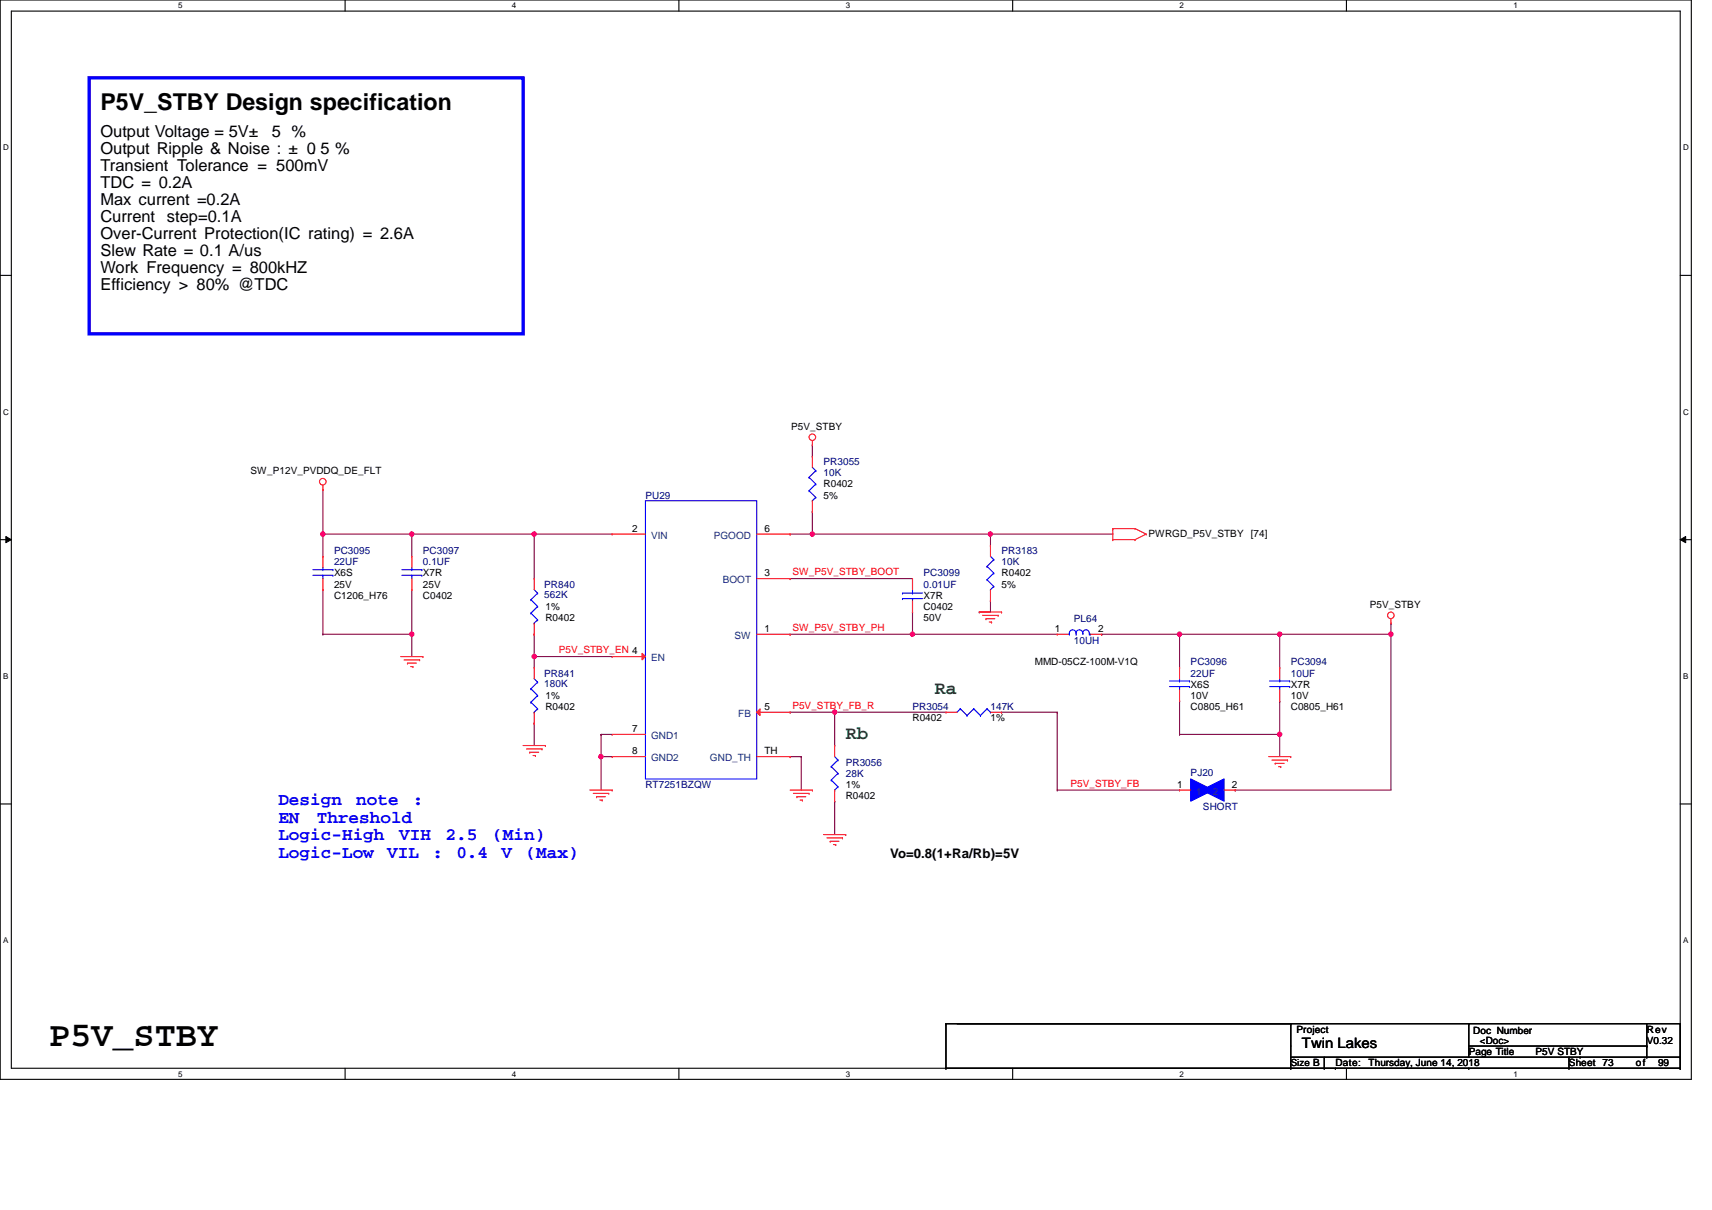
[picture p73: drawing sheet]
<svg xmlns="http://www.w3.org/2000/svg" width="297mm" height="210mm" viewBox="0 0 297 210" stroke-linecap="round" stroke-linejoin="round" font-family="sans-serif">
<defs><g id="words">
<text font-size="6.1" x="8.5" y="181.5">P5V_STBY</text>
<text font-size="4" x="17.4" y="19.2">P5V_STBY Design specification</text>
<g font-size="3.2" fill="#008000">
<text x="162.2" y="120.4">Ra</text>
<text x="146.7" y="128.2">Rb</text>
</g>
<g font-size="3.1" fill="#00f">
<text x="48.3" y="139.6">Design</text>
<text x="48.3" y="142.7">EN</text>
<text x="55" y="142.7">Threshold</text>
<text x="61.8" y="139.6">note</text>
<text x="71.6" y="139.6">:</text>
<text x="48.3" y="145.8">Logic-High</text>
<text x="48.3" y="148.8">Logic-Low</text>
<text x="67.2" y="148.8">VIL</text>
<text x="69.3" y="145.8">VIH</text>
<text x="75" y="148.8">:</text>
<text x="77.3" y="145.8">2.5</text>
<text x="79.2" y="148.8">0.4</text>
<text x="85.4" y="145.8">(Min)</text>
<text x="87" y="148.8">V</text>
<text x="91.2" y="148.8">(Max)</text>
</g>
<g font-size="2.9">
<text x="17.4" y="23.8">Output Voltage = 5V±</text>
<text x="47.2" y="23.8">5 %</text>
<text x="17.4" y="26.7">Output Ripple &amp; Noise : ± 0. 5 %</text>
<text x="17.4" y="29.7">Transient Tolerance = 500mV</text>
<text x="17.4" y="32.6">TDC = 0.2A</text>
<text x="17.4" y="35.6">Max current =0.2A</text>
<text x="17.4" y="38.5">Current</text>
<text x="17.4" y="41.4">Over-Current Protection(IC rating) = 2.6A</text>
<text x="29" y="38.5">step=0.1A</text>
<text x="17.4" y="44.4">Slew Rate = 0.1 A/us</text>
<text x="17.4" y="47.3">Work Frequency = 800kHZ</text>
<text x="17.4" y="50.3">Efficiency &gt; 80% @TDC</text>
</g>
<text font-size="2.5" x="225.9" y="181.8">Twin Lakes</text>
<text font-size="2.3" x="154.5" y="148.8">Vo=0.8(1+Ra/Rb)=5V</text>
<g font-size="1.7">
<text x="137.3" y="74.5">P5V_STBY</text>
<text x="43.5" y="82.2">SW_P12V_PVDDQ_DE_FLT</text>
<text x="142.9" y="84.5">R0402</text>
<text x="142.9" y="86.5">5%</text>
<text x="109.7" y="92.2">2</text>
<text x="132.6" y="92.2">6</text>
<text x="199.3" y="93.2">PWRGD_P5V_STBY</text>
<text x="217" y="93.2">[74]</text>
<text x="58" y="100">X6S</text>
<text x="58" y="101.9">25V</text>
<text x="73.4" y="100">X7R</text>
<text x="73.4" y="101.9">25V</text>
<text x="132.6" y="100">3</text>
<text x="173.8" y="100">R0402</text>
<text x="173.8" y="101.9">5%</text>
<text x="58" y="103.8">C1206_H76</text>
<text x="73.4" y="103.8">C0402</text>
<text x="94.6" y="105.8">1%</text>
<text x="94.6" y="107.7">R0402</text>
<text x="160.2" y="105.8">C0402</text>
<text x="160.2" y="107.7">50V</text>
<text x="160.2" y="103.8">X7R</text>
<text x="237.7" y="105.4">P5V_STBY</text>
<text x="132.6" y="109.6">1</text>
<text x="183" y="109.6">1</text>
<text x="190.6" y="109.6">2</text>
<text x="179.6" y="115.4">MMD-05CZ-100M-V1Q</text>
<text x="206.6" y="119.3">X6S</text>
<text x="224" y="119.3">X7R</text>
<text x="94.6" y="121.2">1%</text>
<text x="94.6" y="123.1">R0402</text>
<text x="132.6" y="123.1">5</text>
<text x="158.3" y="125.1">R0402</text>
<text x="171.8" y="125.1">1%</text>
<text x="206.6" y="121.2">10V</text>
<text x="206.6" y="123.1">C0805_H61</text>
<text x="224" y="121.2">10V</text>
<text x="224" y="123.1">C0805_H61</text>
<text x="109.7" y="127">7</text>
<text x="109.7" y="130.9">8</text>
<text x="132.6" y="130.9">TH</text>
<text x="146.7" y="136.7">1%</text>
<text x="204.3" y="136.7">1</text>
<text x="213.7" y="136.7">2</text>
<text x="146.7" y="138.6">R0402</text>
<text x="224.9" y="179.1">Project</text>
<text x="255.6" y="179.3">Doc Number</text>
<text x="285.7" y="179.1">Rev</text>
<text x="224" y="184.9">Size B</text>
<text x="231.7" y="184.9">Date:</text>
<text x="237.5" y="184.9">Thursday, June 14, 2018</text>
<text x="254.8" y="183">Page Title</text>
<text x="256.8" y="181.1">&lt;Doc&gt;</text>
<text x="266.4" y="183">P5V STBY</text>
<text x="272.2" y="184.9">Sheet 73</text>
<text x="283.8" y="184.9">of</text>
<text x="285.7" y="181.1">V0.32</text>
<text x="287.7" y="184.9">99</text>
</g>
<g font-size="1.7" fill="#000080">
<text x="142.9" y="80.7">PR3055</text>
<text x="142.9" y="82.6">10K</text>
<text x="112" y="86.5">PU29</text>
<text x="58" y="96.1">PC3095</text>
<text x="58" y="98.1">22UF</text>
<text x="73.4" y="96.1">PC3097</text>
<text x="73.4" y="98.1">0.1UF</text>
<text x="94.4" y="101.9">PR840</text>
<text x="160.2" y="100">PC3099</text>
<text x="160.2" y="101.9">0.01UF</text>
<text x="173.8" y="96.1">PR3183</text>
<text x="173.8" y="98.1">10K</text>
<text x="94.4" y="103.7">562K</text>
<text x="186.3" y="107.9">PL64</text>
<text x="186.3" y="111.8">10UH</text>
<text x="94.4" y="117.4">PR841</text>
<text x="94.4" y="119.1">180K</text>
<text x="206.6" y="115.4">PC3096</text>
<text x="206.6" y="117.4">22UF</text>
<text x="224" y="115.4">PC3094</text>
<text x="224" y="117.4">10UF</text>
<text x="158.3" y="123.1">PR3054</text>
<text x="171.8" y="123.1">147K</text>
<text x="112" y="136.7">RT7251BZQW</text>
<text x="146.7" y="132.8">PR3056</text>
<text x="146.7" y="134.7">28K</text>
<text x="206.6" y="134.5">PJ20</text>
<text x="208.7" y="140.5">SHORT</text>
</g>
<g font-size="1.7" fill="#004080">
<text x="113" y="93.4">VIN</text>
<text x="123.8" y="93.4">PGOOD</text>
<text x="125.4" y="101.2">BOOT</text>
<text x="127.4" y="110.8">SW</text>
<text x="113" y="114.7">EN</text>
<text x="128.1" y="124.3">FB</text>
<text x="113" y="128.2">GND1</text>
<text x="113" y="132">GND2</text>
<text x="123.2" y="132">GND_TH</text>
<text x="207.6" y="137.8">1</text>
<text x="210.4" y="137.8">2</text>
</g>
<g font-size="1.7" fill="#f00">
<text x="137.5" y="99.8">SW_P5V_STBY_BOOT</text>
<text x="96.9" y="113.3">P5V_STBY_EN 4</text>
<text x="137.5" y="109.4">SW_P5V_STBY_PH</text>
<text x="137.5" y="123">P5V_STBY_FB_R</text>
<text x="185.7" y="136.5">P5V_STBY_FB</text>
</g>
<g font-size="1.4">
<text x="30.9" y="1.5">5</text>
<text x="88.8" y="1.5">4</text>
<text x="146.7" y="1.5">3</text>
<text x="204.7" y="1.5">2</text>
<text x="262.6" y="1.5">1</text>
<text x=".5" y="26.1">D</text>
<text x="292" y="26.1">D</text>
<text x=".5" y="71.9">C</text>
<text x="292" y="71.9">C</text>
<text x=".5" y="117.8">B</text>
<text x="292" y="117.8">B</text>
<text x=".5" y="163.6">A</text>
<text x="292" y="163.6">A</text>
<text x="30.9" y="186.8">5</text>
<text x="88.8" y="186.8">4</text>
<text x="146.7" y="186.8">3</text>
<text x="204.7" y="186.8">2</text>
<text x="262.6" y="186.8">1</text>
</g>
</g></defs>
<path d="M0 0h293.5v187.2h-293.5zM2 1.9h289.5v183.4h-289.5z" fill="none" stroke="#000" stroke-width=".19"/>
<g fill="#fff">
<path d="M30.9 .2h.8v1.6h-.8z"/>
<path d="M30.9 185.5h.8v1.6h-.8z"/>
</g>
<path d="M59.9 0v1.9M59.9 185.3v1.9" fill="none" stroke="#000" stroke-width=".19"/>
<g fill="#fff">
<path d="M88.8 .2h.8v1.6h-.8z"/>
<path d="M88.8 185.5h.8v1.6h-.8z"/>
</g>
<path d="M117.8 0v1.9M117.8 185.3v1.9" fill="none" stroke="#000" stroke-width=".19"/>
<g fill="#fff">
<path d="M146.7 .2h.8v1.6h-.8z"/>
<path d="M146.7 185.5h.8v1.6h-.8z"/>
</g>
<path d="M175.7 0v1.9M175.7 185.3v1.9" fill="none" stroke="#000" stroke-width=".19"/>
<g fill="#fff">
<path d="M204.7 .2h.7v1.6h-.7z"/>
<path d="M204.7 185.5h.7v1.6h-.7z"/>
</g>
<path d="M233.6 0v1.9M233.6 185.3v1.9" fill="none" stroke="#000" stroke-width=".19"/>
<g fill="#fff">
<path d="M262.6 .2h.7v1.6h-.7z"/>
<path d="M262.6 185.5h.7v1.6h-.7z"/>
<path d="M.5 24.8h1v1.6h-1z"/>
<path d="M292 24.8h1v1.6h-1z"/>
<path d="M.5 70.7h1v1.5h-1z"/>
<path d="M292 70.7h1v1.5h-1z"/>
</g>
<path d="M0 47.8h2M291.5 47.8h2" fill="none" stroke="#000" stroke-width=".19"/>
<g fill="#fff">
<path d="M.5 116.5h.9v1.6h-.9z"/>
<path d="M292 116.5h.9v1.6h-.9z"/>
</g>
<path d="M0 93.6h2M291.5 93.6h2" fill="none" stroke="#000" stroke-width=".19"/>
<path d="M1 93.1l1 .5-1 .5zM291.5 93.6l1-.5v1z" fill="#000"/>
<path d="M1 93.1l1 .5-1 .5zM291.5 93.6l1-.5v1z" fill="none" stroke="#000" stroke-width=".17"/>
<g fill="#fff">
<path d="M.5 162.4h.9v1.5h-.9z"/>
<path d="M292 162.4h.9v1.5h-.9z"/>
</g>
<path d="M0 139.5h2M291.5 139.5h2" fill="none" stroke="#000" stroke-width=".19"/>
<path d="M15.5 13.5h75.3v44.4h-75.3z" fill="none" stroke="#00f" stroke-width=".57"/>
<path d="M140.9 88.8h.1M140.9 92.6h.1M140.9 92.6h52.2M140.9 88.8v3.8M171.8 92.6h.1" fill="none" stroke="#800040" stroke-width=".19"/>
<circle cx="171.8" cy="92.6" r=".38" fill="#f0f"/>
<circle cx="171.8" cy="92.6" r=".38" fill="none" stroke="#f0f" stroke-width=".19"/>
<circle cx="140.9" cy="92.6" r=".38" fill="#f0f"/>
<circle cx="140.9" cy="92.6" r=".38" fill="none" stroke="#f0f" stroke-width=".19"/>
<path d="M137.1 100.4h.1M137.1 110h.1M137.1 100.4h21.2M158.3 106.2h.1M158.3 106.2v3.8h-21.2M169.9 106.2h.1M171.8 104.2h.1M171.8 104.2v2h-1.9M191.2 110h.1M191.2 110h13.5M241.3 108.1h.1M241.3 108.1v1.9" fill="none" stroke="#800040" stroke-width=".19"/>
<circle cx="158.3" cy="110" r=".38" fill="#f0f"/>
<circle cx="158.3" cy="110" r=".38" fill="none" stroke="#f0f" stroke-width=".19"/>
<path d="M104.3 127.4h.1M104.3 127.4h1.9M104.3 127.4v3.9" fill="none" stroke="#800040" stroke-width=".19"/>
<circle cx="104.3" cy="131.3" r=".38" fill="#f0f"/>
<circle cx="104.3" cy="131.3" r=".38" fill="none" stroke="#f0f" stroke-width=".19"/>
<g fill="none" stroke="#800040" stroke-width=".19">
<path d="M137.1 92.6h.1M137.1 92.6h3.8M158.3 110h.1M158.3 110h25.1M241.3 110h.1M241.3 110v27.1M104.3 131.3h.1M104.3 131.3h1.9M104.3 131.3v5.8M139 131.3h.1M139 131.3v5.8M144.8 139h.1"/>
<path d="M144.8 139v5.8"/>
</g>
<circle cx="241.3" cy="110" r=".38" fill="#f0f"/>
<circle cx="241.3" cy="110" r=".38" fill="none" stroke="#f0f" stroke-width=".19"/>
<path d="M144.8 123.5h.1M144.8 123.5v5.8M144.8 123.5h19.3" fill="none" stroke="#800040" stroke-width=".19"/>
<circle cx="144.8" cy="123.5" r=".38" fill="#f0f"/>
<circle cx="144.8" cy="123.5" r=".38" fill="none" stroke="#f0f" stroke-width=".19"/>
<g fill="none" stroke="#800040" stroke-width=".19">
<path d="M140.9 77.2h.1M140.9 77.2v1.9M71.5 92.6h.1M71.5 92.6v3.9M71.5 110h.1M71.5 110v3.9M137.1 123.5h.1M137.1 131.3h.1M137.1 123.5h7.7M137.1 131.3h1.9M183.4 123.5h.1M183.4 137.1h.1"/>
<path d="M183.4 123.5v13.6M183.4 137.1h21.3M214.3 137.1h.1M214.3 137.1h27"/>
</g>
<circle cx="71.4" cy="92.6" r=".38" fill="#f0f"/>
<circle cx="71.4" cy="92.6" r=".38" fill="none" stroke="#f0f" stroke-width=".19"/>
<path d="M56 92.6h.1M56 92.6v3.9M71.5 92.6h.1M71.5 92.6h21.2M71.5 102.3h.1M71.5 102.3v7.7" fill="none" stroke="#800040" stroke-width=".19"/>
<circle cx="56" cy="92.6" r=".38" fill="#f0f"/>
<circle cx="56" cy="92.6" r=".38" fill="none" stroke="#f0f" stroke-width=".19"/>
<path d="M56 102.3h.1M56 110h.1M56 102.3v7.7M56 110h15.5" fill="none" stroke="#800040" stroke-width=".19"/>
<circle cx="71.4" cy="110" r=".38" fill="#f0f"/>
<circle cx="71.4" cy="110" r=".38" fill="none" stroke="#f0f" stroke-width=".19"/>
<path d="M56 92.6h.1M56 92.6h15.5M92.7 92.6h.1M92.7 92.6h13.5M222 110h.1M222 110v5.8M204.7 121.6h.1M204.7 127.4h.1M204.7 121.6v5.8M222 121.6h.1M222 121.6v5.8h-17.3" fill="none" stroke="#800040" stroke-width=".19"/>
<circle cx="222" cy="127.4" r=".38" fill="#f0f"/>
<circle cx="222" cy="127.4" r=".38" fill="none" stroke="#f0f" stroke-width=".19"/>
<path d="M204.7 110h.1M204.7 110v5.8M204.7 110h17.3M222 127.4h.1M222 127.4v3.9" fill="none" stroke="#800040" stroke-width=".19"/>
<circle cx="222" cy="110" r=".38" fill="#f0f"/>
<circle cx="222" cy="110" r=".38" fill="none" stroke="#f0f" stroke-width=".19"/>
<circle cx="204.6" cy="110" r=".38" fill="#f0f"/>
<circle cx="204.6" cy="110" r=".38" fill="none" stroke="#f0f" stroke-width=".19"/>
<path d="M92.7 92.6h.1M92.7 92.6v7.8M222 110h.1M222 110h19.3" fill="none" stroke="#800040" stroke-width=".19"/>
<circle cx="92.7" cy="92.6" r=".38" fill="#f0f"/>
<circle cx="92.7" cy="92.6" r=".38" fill="none" stroke="#f0f" stroke-width=".19"/>
<path d="M92.7 110h.1M92.7 110v3.9" fill="none" stroke="#800040" stroke-width=".19"/>
<circle cx="92.7" cy="113.9" r=".38" fill="#f0f"/>
<circle cx="92.7" cy="113.9" r=".38" fill="none" stroke="#f0f" stroke-width=".19"/>
<path d="M56 84.9h.1M56 84.9v7.7M171.8 92.6h.1M171.8 92.6v2M92.7 113.9h.1M92.7 113.9h13.5M92.7 113.9v1.9M92.7 125.5h.1M92.7 125.5v3.8M173.8 123.5h.1M173.8 123.5h9.6" fill="none" stroke="#800040" stroke-width=".19"/>
<g fill="none" stroke="#f00" stroke-width=".19">
<path d="M140.9 77.2h.1M140.9 76.4v.8M56 84.9h.1M56 84.2v.7M106.2 92.6h.1M106.2 92.6h5.8M131.3 92.6h5.8M137.1 92.6h.1M193.1 93.6h.1M193.1 91.7h.1M193.1 91.7h3.8M193.1 93.6h3.8"/>
<path d="M193.1 91.7v1.9M196.9 91.7h.1M196.9 93.6h.1M196.9 91.7l2 .9M198.9 92.6h.1M198.9 92.6l-2 1M69.5 113.9h3.9M70.1 114.5h2.7M70.7 115h.1M70.7 115h1.5M71.3 115.6h.3M71.6 115.6h.1"/>
<path d="M72.8 114.5h.1M73.4 113.9h.1M92.7 115.8h.1M92.7 115.8v2M131.3 110h5.8M137.1 110h.1M169.9 106.2h3.9M170.5 106.7h2.7M171.1 107.3h.1M171.1 107.3h1.5M171.6 107.9h.4M172 107.9h.1"/>
<path d="M173.2 106.7h.1M173.8 106.2h.1M204.7 115.8h.1M204.7 115.8v2M204.7 119.7v1.9M241.3 108.1h.1M241.3 107.3v.8M90.8 129.3h3.8M91.4 129.9h2.6M91.9 130.5h.1M91.9 130.5h1.6M92.5 131.1h.4"/>
<path d="M92.7 125.5h.1M92.7 123.5v2M92.9 131.1h.1M94 129.9h.1M94.6 129.3h.1M102.3 137.1h3.9M102.9 137.6h2.7M103.5 138.2h.1M103.5 138.2h1.5M104.1 138.8h.4M104.5 138.8h.1M105.6 137.6h.1"/>
<path d="M106.2 137.1h.1M106.2 127.4h.1M106.2 127.4h5.8M137.1 137.1h3.8M137.7 137.6h2.7M138.3 138.2h.1M138.3 138.2h1.5M138.8 138.8h.4M139.2 138.8h.1M140.4 137.6h.1M140.9 137.1h.1M144.8 129.3h.1"/>
<path d="M144.8 139h.1M144.8 129.3v2M144.8 137.1v1.9M204.7 121.6h.1M220.1 131.3h3.9M220.7 131.8h2.7M221.3 132.4h.1M221.3 132.4h1.5M221.8 133h.4M222.2 133h.1M223.4 131.8h.1M224 131.3h.1"/>
<path d="M142.9 144.8h3.8M143.5 145.4h2.7M144 145.9h.1M144 145.9h1.6M144.6 146.5h.4M145 146.5h.1M146.2 145.4h.1M146.7 144.8h.1"/>
<circle cx="140.9" cy="75.8" r=".57"/>
<circle cx="56" cy="83.6" r=".57"/>
<circle cx="241.3" cy="106.7" r=".57"/>
</g>
<g fill="none" stroke="#000" stroke-width=".19">
<path d="M164.1 177.6h.1M164.1 177.6h127.4M164.1 177.6v7.7M224 177.6h.1M224 177.6v7.7M254.8 177.6h.1M254.8 177.6v5.8M285.7 177.6v5.8M291.5 177.6h.1M291.5 177.6v7.7M164.1 185.3h.1M164.1 185.3h127.4"/>
<path d="M224 185.3h.1M224 183.4h67.5M229.8 185.3h.1M229.8 183.4v1.9M231.7 185.3h.1M254.8 185.3h.1M254.8 181.5h30.9M272.2 185.3h.1M272.2 183.4v1.9M274.1 183.4h.1M285.7 181.5h.1M285.7 183.4h.1"/>
<path d="M291.5 185.3h.1M291.5 183.4h.1"/>
</g>
<g fill="none" stroke="#00f" stroke-width=".19">
<path d="M112 86.9h19.3v48.2h-19.3zM92.1 119.5h.1M92.1 119.5l1.2 1.1M92.7 117.8l.6 .5M93.3 118.3h.1M93.3 118.3l-1.2 1.2M202.9 119.1h3.5M202.9 118.1h3.5M204.7 118.1h.1M204.7 119.1h.1M204.7 117.8v.3M204.7 119.1v.6"/>
<path d="M206.4 119.1h.1M206.4 118.1h.1M92.1 121.8h.1M92.1 121.8l1.2 1.2M92.7 123.5h.1M93.3 120.6h.1M93.3 123h.1M93.3 120.6l-1.2 1.2M93.3 123l-.6 .5M144.2 133h.1M144.2 135.3h.1M144.2 133l1.2 1.2"/>
<path d="M144.2 135.3l1.2 1.2M144.8 137.1h.1M144.8 131.3l.6 .5M145.4 131.8h.1M145.4 134.2h.1M145.4 136.5h.1M145.4 131.8l-1.2 1.2M145.4 134.2l-1.2 1.1M145.4 136.5l-.6 .6"/>
</g>
<path d="M111.4 113.3l.6 .6-.6 .6z" fill="#f00"/>
<path d="M106.2 113.9h.1M106.2 113.9h5.8M111.4 113.3l.6 .6-.6 .6zM131.3 100.4h5.8M137.1 100.4h.1" fill="none" stroke="#f00" stroke-width=".19"/>
<path d="M131.3 123.5l.6-.5v1.1z" fill="#f00"/>
<g fill="none" stroke="#f00" stroke-width=".19">
<path d="M71.5 96.5h.1M71.5 96.5v1.9M71.5 102.3h.1M71.5 100.4v1.9M92.7 100.4h.1M92.7 110h.1M92.7 100.4v1.9M92.7 108.1v1.9M183.4 110h.1M183.4 110h2M189.2 110h2M191.2 110h.1"/>
<path d="M106.2 131.3h.1M106.2 131.3h5.8M131.3 123.5l.6-.5v1.1zM131.3 123.5h5.8M131.3 131.3h5.8M137.1 123.5h.1M137.1 131.3h.1"/>
</g>
<g fill="none" stroke="#00f" stroke-width=".19">
<path d="M69.7 99.8h3.5M69.7 98.8h3.5M71.5 98.8h.1M71.5 99.8h.1M71.5 98.4v.4M71.5 99.8v.6M73.2 99.8h.1M73.2 98.8h.1M92.1 104h.1M92.1 106.4h.1M92.1 104l1.2 1.2M92.1 106.4l1.2 1.1"/>
<path d="M92.7 108.1h.1M92.7 102.3l.6 .6M93.3 102.9h.1M93.3 105.2h.1M93.3 107.5h.1M93.3 102.9l-1.2 1.1M93.3 105.2l-1.2 1.2M93.3 107.5l-.6 .6M185.4 110h.1M185.5 110h.1M185.5 109.8h.1M185.5 109.8a.57 .57 0 0 1 .6-.5 .57 .57 0 0 1 .6 .5"/>
<path d="M185.5 109.8v.2M186.7 110h.1M186.7 109.8a.57 .57 0 0 1 .6-.5 .57 .57 0 0 1 .6 .5M186.7 109.8v.2M187.9 109.8h.1M187.9 109.8a.56 .56 0 0 1 .5-.5 .56 .56 0 0 1 .6 .5M187.9 109.8v.2M189 110h.1M189 110h.2M189 109.8v.2M189.2 110h.1"/>
</g>
<path d="M206.6 135.1l3.9 2-3.9 1.9z" fill="#00f"/>
<path d="M206.6 135.1l3.9 2-3.9 1.9z" fill="none" stroke="#00f" stroke-width=".19"/>
<path d="M208.5 137.1l3.9-2v3.9z" fill="#00f"/>
<g fill="none" stroke="#00f" stroke-width=".19">
<path d="M54.3 99.8h3.5M54.3 98.8h3.5M56 98.8h.1M56 99.8h.1M56 98.4v.4M56 99.8v.6M57.8 99.8h.1M57.8 98.8h.1M140.4 82.8h.1M140.4 85.1h.1M140.4 82.8l1.1 1.2M140.4 85.1l1.1 1.2"/>
<path d="M140.9 86.9h.1M140.9 81.1l.6 .6M141.5 81.7h.1M141.5 84h.1M141.5 86.3h.1M141.5 81.7l-1.1 1.1M141.5 84l-1.1 1.1M141.5 86.3l-.6 .6M171.3 98.3h.1M171.3 98.3l1.1 1.1M171.8 96.5l.6 .6M172.4 97.1h.1"/>
<path d="M172.4 99.4h.1M172.4 97.1l-1.1 1.2M172.4 99.4l-1.1 1.2M156.6 102.9h.1M156.6 103.8h.1M156.6 102.9h3.5M156.6 103.8h3.5M158.3 103.8h.1M158.3 102.9h.1M158.3 102.3v.6M158.3 103.8v.4M171.3 100.6h.1"/>
<path d="M171.3 100.6l1.1 1.1M171.8 102.3h.1M172.4 101.7h.1M172.4 101.7l-.6 .6M220.3 119.1h3.5M220.3 118.1h3.5M222 118.1h.1M222 119.1h.1M222 117.8v.3M222 119.1v.6M223.8 119.1h.1M223.8 118.1h.1"/>
<path d="M166.6 123h.1M166.6 123l-.6 .5M166.6 123l1.2 1.1M167.8 124.1h.1M168.9 123h.1M168.9 123l-1.1 1.1M168.9 123l1.2 1.1M170.1 124.1h.1M171.3 123h.1M171.3 123l-1.2 1.1M171.3 123l.5 .5M171.8 123.5h.1"/>
<path d="M208.5 137.1l3.9-2v3.9z"/>
</g>
<g fill="none" stroke="#f00" stroke-width=".19">
<path d="M140.9 79.1h.1M140.9 79.1v2M56 96.5h.1M56 96.5v1.9M140.9 88.8h.1M140.9 86.9v1.9M171.8 94.6h.1M171.8 94.6v1.9M56 102.3h.1M56 100.4v1.9M158.3 106.2h.1M158.3 100.4h.1"/>
<path d="M158.3 100.4v1.9M158.3 104.2v2M171.8 104.2h.1M171.8 102.3v1.9M222 115.8h.1M222 115.8v2M222 119.7v1.9M164.1 123.5h.1M164.1 123.5h1.9M171.8 123.5h2M173.8 123.5h.1M204.7 137.1h.1"/>
<path d="M204.7 137.1h1.9M212.4 137.1h1.9M214.3 137.1h.1M222 121.6h.1"/>
</g>
<circle cx="171.8" cy="92.6" r=".38" fill="#f0f"/>
<circle cx="171.8" cy="92.6" r=".38" fill="none" stroke="#f0f" stroke-width=".19"/>
<circle cx="140.9" cy="92.6" r=".38" fill="#f0f"/>
<circle cx="140.9" cy="92.6" r=".38" fill="none" stroke="#f0f" stroke-width=".19"/>
<circle cx="158.3" cy="110" r=".38" fill="#f0f"/>
<circle cx="158.3" cy="110" r=".38" fill="none" stroke="#f0f" stroke-width=".19"/>
<circle cx="104.3" cy="131.3" r=".38" fill="#f0f"/>
<circle cx="104.3" cy="131.3" r=".38" fill="none" stroke="#f0f" stroke-width=".19"/>
<circle cx="241.3" cy="110" r=".38" fill="#f0f"/>
<circle cx="241.3" cy="110" r=".38" fill="none" stroke="#f0f" stroke-width=".19"/>
<circle cx="144.8" cy="123.5" r=".38" fill="#f0f"/>
<circle cx="144.8" cy="123.5" r=".38" fill="none" stroke="#f0f" stroke-width=".19"/>
<circle cx="71.4" cy="92.6" r=".38" fill="#f0f"/>
<circle cx="71.4" cy="92.6" r=".38" fill="none" stroke="#f0f" stroke-width=".19"/>
<circle cx="56" cy="92.6" r=".38" fill="#f0f"/>
<circle cx="56" cy="92.6" r=".38" fill="none" stroke="#f0f" stroke-width=".19"/>
<circle cx="71.4" cy="110" r=".38" fill="#f0f"/>
<circle cx="71.4" cy="110" r=".38" fill="none" stroke="#f0f" stroke-width=".19"/>
<circle cx="222" cy="127.4" r=".38" fill="#f0f"/>
<circle cx="222" cy="127.4" r=".38" fill="none" stroke="#f0f" stroke-width=".19"/>
<circle cx="222" cy="110" r=".38" fill="#f0f"/>
<circle cx="222" cy="110" r=".38" fill="none" stroke="#f0f" stroke-width=".19"/>
<circle cx="204.6" cy="110" r=".38" fill="#f0f"/>
<circle cx="204.6" cy="110" r=".38" fill="none" stroke="#f0f" stroke-width=".19"/>
<circle cx="92.7" cy="92.6" r=".38" fill="#f0f"/>
<circle cx="92.7" cy="92.6" r=".38" fill="none" stroke="#f0f" stroke-width=".19"/>
<circle cx="92.7" cy="113.9" r=".38" fill="#f0f"/>
<circle cx="92.7" cy="113.9" r=".38" fill="none" stroke="#f0f" stroke-width=".19"/>
<use href="#words"/>
</svg>
